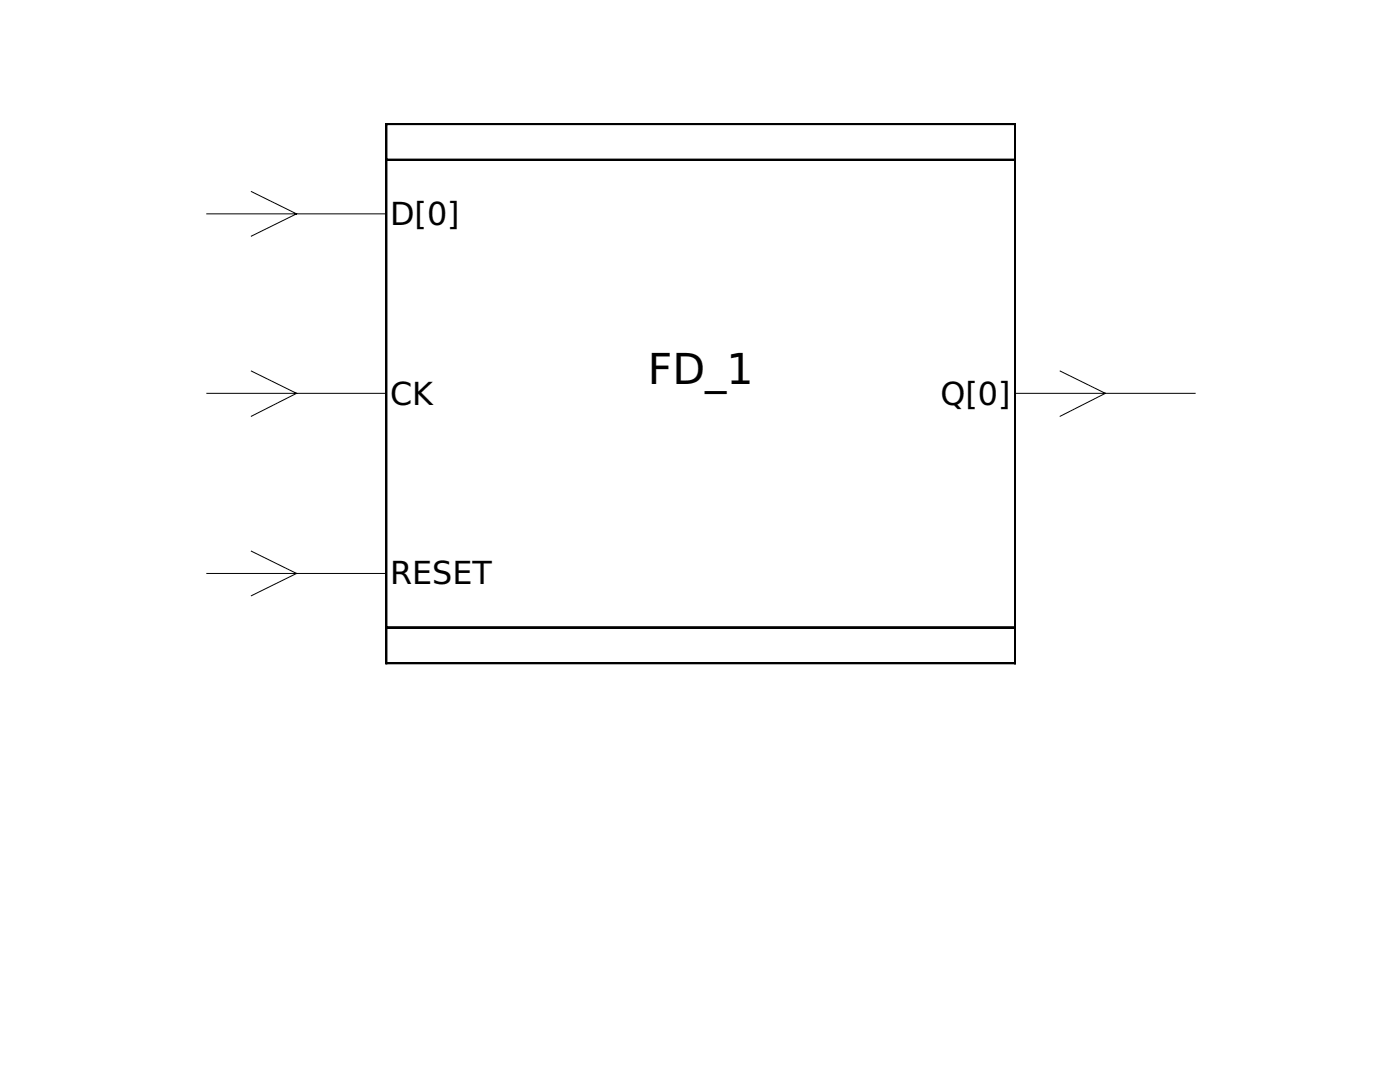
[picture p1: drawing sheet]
<svg xmlns="http://www.w3.org/2000/svg" width="279mm" height="216mm" viewBox="0 0 279 216" stroke-linecap="round" stroke-linejoin="round" font-family="sans-serif">
<defs><g id="words">
<text font-size="8.5" x="129.3" y="76.6">FD_1</text>
<g font-size="6.4">
<text x="77.9" y="44.8">D[0]</text>
<text x="77.9" y="80.8">CK</text>
<text x="187.7" y="80.8">Q[0]</text>
<text x="77.9" y="116.6">RESET</text>
</g>
</g></defs>
<path d="M50.2 38.2l9 4.5-9 4.4M41.3 42.7h35.8M41.3 78.5h35.8M50.2 74l9 4.5-9 4.6M202.6 78.5h35.9M211.6 74l9 4.5-9 4.6M41.3 114.4h35.8M50.2 110l9 4.4-9 4.5" fill="none" stroke="#000" stroke-width=".2"/>
<path d="M77.1 24.8h125.5v107.5h-125.5zM77.1 31.9h125.5M77.1 125.2h125.5" fill="none" stroke="#000" stroke-width=".38"/>
<use href="#words"/>
</svg>
